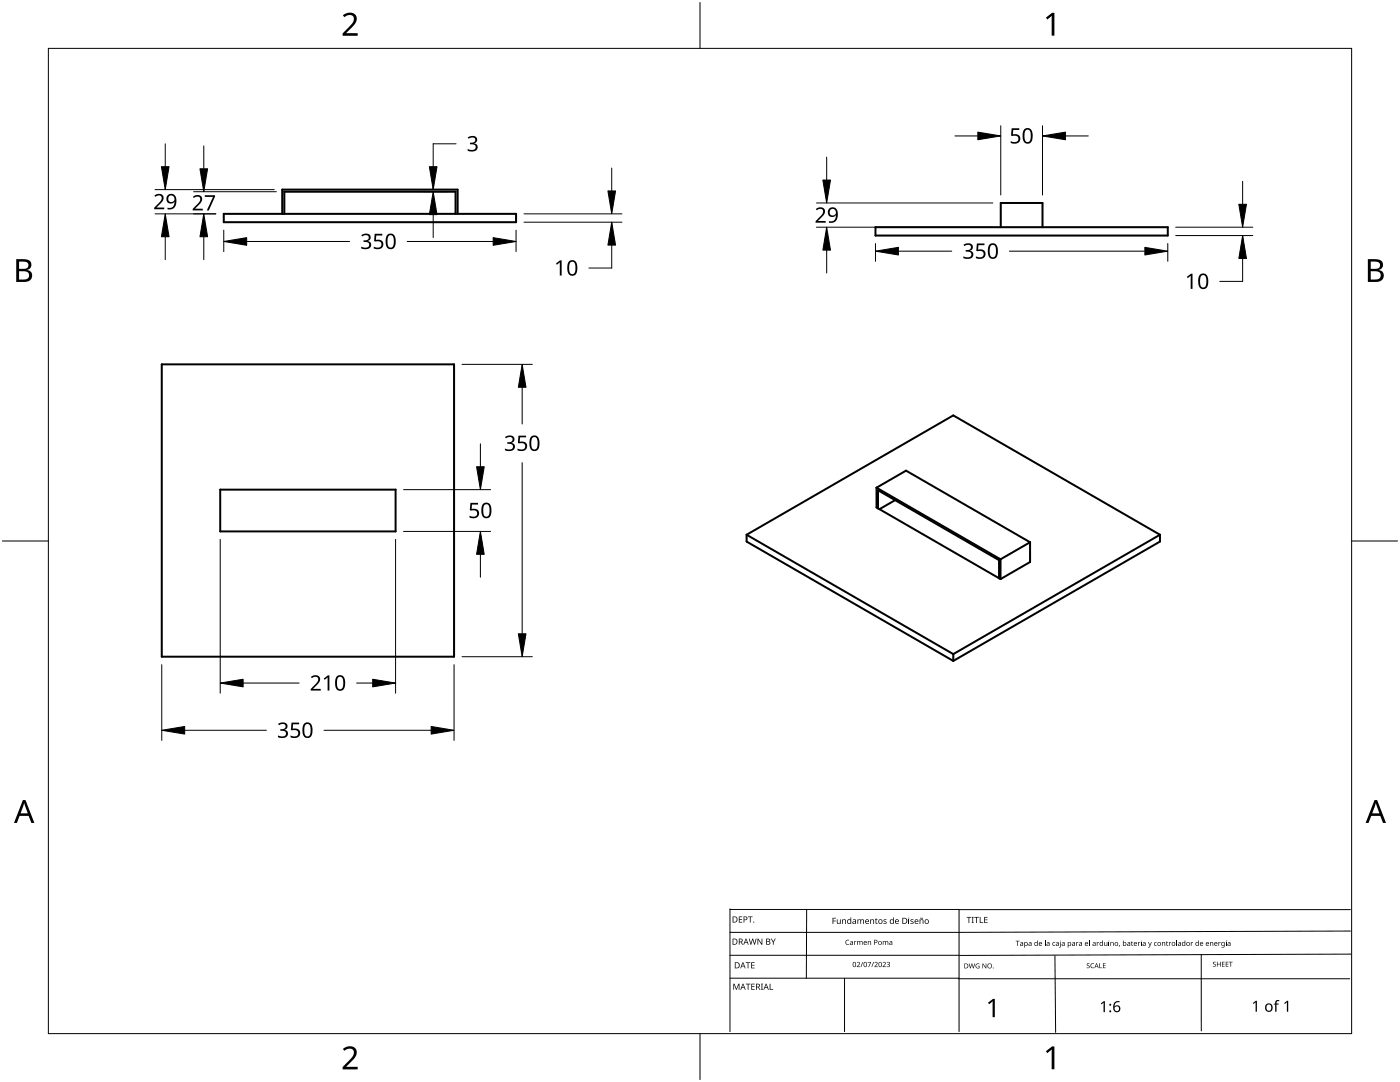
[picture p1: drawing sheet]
<svg xmlns="http://www.w3.org/2000/svg" width="279mm" height="216mm" viewBox="0 0 279 216" stroke-linecap="round" stroke-linejoin="round" font-family="sans-serif">
<g fill="none" stroke="#000" stroke-width=".4">
<path d="M44.7 42.7h58.3v1.6h-58.3zM56.3 42.7v-4.9h35v4.9M56.7 42.7v-4.4h34.2v4.4M174.7 45.3h58.4v1.7h-58.4zM199.7 45.3v-4.8h8.4v4.8M32.3 72.7h58.3v58.3h-58.3zM43.9 97.7h35v8.3h-35zM174.9 97.3v4l24.8 14.3M174.9 97.3l5.9-3.4 24.8 14.3M174.9 97.3l24.8 14.3M178.6 99.8l-3.1 1.8M149 106.7v1.4l41.3 23.8"/>
<path d="M149 106.7l41.3 23.8M149 106.7l41.3-23.8 41.2 23.8M175.2 101.4v-3.6l24.2 14v3.6M199.7 111.6v4M205.6 108.2v3.9l-5.9 3.5M205.6 108.2l-5.9 3.4M231.5 106.7v1.4l-41.2 23.8M231.5 106.7l-41.2 23.8M190.3 130.5v1.4"/>
</g>
<path d="M9.7 9.7h260v196.5h-260z" fill="none" stroke="#000" stroke-width=".2"/>
<path d="M139.7 .5v9.2M.5 108h9.2M269.7 108h9.2M139.7 206.2v9.2" fill="none" stroke="#000" stroke-width=".2"/>
<g fill="#000">
<path d="M68.4 3.1a1.64 1.64 0 0 1 2.8 .4 2.52 2.52 0 0 1-1.2 2.2l-.9 .9h2.3v.5h-3v-.4l1.2-1.2a1.95 1.95 0 0 0 .9-2.2 1.23 1.23 0 0 0-1.8 .1zM208.7 3.5l1.3-.9h.4v4.5h-.5v-4l-.9 .8zM68.4 209.3a1.64 1.64 0 0 1 2.8 .4 2.52 2.52 0 0 1-1.2 2.2l-.9 1h2.3v.5h-3v-.5l1.2-1.2a1.95 1.95 0 0 0 .9-2.1 1.23 1.23 0 0 0-1.8 .1zM208.7 209.8l1.3-1h.4v4.6h-.5v-4l-.9 .7z"/>
<path d="M3.2 51.7h1.3a1.28 1.28 0 0 1 1.7 1.3 1.04 1.04 0 0 1-.8 .9 1.23 1.23 0 0 1 1 1.5 1.23 1.23 0 0 1-1.6 .9h-1.6zM3.8 54.1v1.7h.9a.86 .86 0 0 0 1.1-.9 .86 .86 0 0 0-1.1-.8zM3.8 52.2v1.4h.8a.78 .78 0 0 0 1.1-.7 .78 .78 0 0 0-1.1-.7z"/>
<path d="M273 51.7h1.3a1.28 1.28 0 0 1 1.7 1.3 1.04 1.04 0 0 1-.9 .9 1.23 1.23 0 0 1 1 1.5 1.23 1.23 0 0 1-1.5 .9h-1.6zM273.6 54.1v1.7h.9a.86 .86 0 0 0 1.1-.9 .86 .86 0 0 0-1.2-.8zM273.6 52.2v1.4h.8a.78 .78 0 0 0 1-.7 .78 .78 0 0 0-1.1-.7z"/>
<path d="M4.6 159.6h.5l1.8 4.6h-.6l-.6-1.4h-1.8l-.5 1.4h-.6zM4.8 160.2l-.7 2.1h1.4z"/>
<path d="M274.3 159.6h.5l1.8 4.6h-.6l-.5-1.4h-1.8l-.6 1.4h-.6zM274.6 160.2l-.7 2.1h1.4z"/>
</g>
<g fill="none" stroke="#000" stroke-width=".2">
<path d="M30.9 37.8h23.8M33 28.7v4.6M38.6 38.3h16.6M40.7 29.1v4.6M84.4 38.3h4.9M84.4 37.8h.5M91 28.7h-4.5v9.1M122.1 33.5v4.6M165 31.4v4.5M190.6 27.1h4.5M199.7 25.1v13.8M208.1 25.1v13.8"/>
<path d="M212.6 27.1h4.6M248 36.2v4.6M30.9 42.7h12.2M33 47.2v4.6M40.7 47.2v4.6M44.7 45.9v4.3M49.2 48.2h20.6M81.3 48.2h17.1M86.5 42.8v4.6M103 45.9v4.3M104.6 42.7h19.5M104.6 44.3h19.5"/>
<path d="M122.1 44.3v9.2h-4.6M162.9 45.3h35.2M162.9 40.5h35.2M165 49.9v4.6M174.7 48.6v3.5M179.3 50.1h10.7M201.4 50.1h27.1M233.1 48.6v3.5M234.6 45.3h15.4M234.6 47h15.4M248 47v9.1h-4.6M92.2 72.7h14"/>
<path d="M104.2 77.3v7.3M80.5 97.7h17.4M95.9 88.6v4.5M104.2 92.3v34.2M43.9 107.6v30.7M78.9 107.6v30.7M80.5 106h17.4M95.9 110.6v4.6M32.3 132.6v15.2M48.5 136.3h11.2M71.2 136.3h3.2M90.6 132.6v15.2"/>
<path d="M92.2 131h14M36.9 145.7h16.3M64.7 145.7h21.3"/>
</g>
<g fill="#000" stroke="#000" stroke-width=".2">
<path d="M32.2 33.3h1.5l-.7 4.5zM39.9 33.7h1.5l-.7 4.6zM85.7 33.3h1.5l-.7 4.5zM121.3 38.1h1.5l-.7 4.6zM164.2 35.9h1.5l-.7 4.6zM195.1 26.4l4.6 .7-4.6 .8zM208.1 27.1l4.5-.7v1.5zM33 42.7l.7 4.5h-1.5zM40.7 42.7l.7 4.5h-1.5zM44.7 48.2l4.5-.8v1.5zM86.5 38.3l.7 4.5h-1.5zM98.4 47.4l4.6 .8-4.6 .7z"/>
<path d="M122.1 44.3l.7 4.6h-1.5zM165 45.3l.7 4.6h-1.5zM174.7 50.1l4.6-.7v1.5zM228.5 49.4l4.6 .7-4.6 .8zM248 47l.8 4.6h-1.6zM247.2 40.8h1.6l-.8 4.5zM104.2 72.7l.8 4.6h-1.6zM95.1 93.1h1.5l-.7 4.6zM95.9 106l.7 4.6h-1.5zM43.9 136.3l4.6-.8v1.6zM74.4 135.5l4.5 .8-4.5 .8zM103.4 126.5h1.6l-.8 4.5z"/>
<path d="M32.3 145.7l4.6-.7v1.5zM86 145l4.6 .7-4.6 .8z"/>
</g>
<g fill="#000">
<path d="M93.3 27.4a1.06 1.06 0 0 1 1.2-.3 1.06 1.06 0 0 1 .7 .9l-.2 .4-.4 .2a.82 .82 0 0 1 .7 .9 .82 .82 0 0 1-.9 .7l-1.1-.1v-.4a1.08 1.08 0 0 0 1.6-.2 .62 .62 0 0 0-.8-.7h-.3v-.3a.7 .7 0 0 0 .7-.1 .7 .7 0 0 0 .3-.7 .89 .89 0 0 0-1.3 0zM201.9 25.6h1.5v.3h-1.2l-.1 .9a1.02 1.02 0 0 1 1.5 .8 1.02 1.02 0 0 1-1.3 1.1l-.6-.2v-.3a.88 .88 0 0 0 1 .2 .88 .88 0 0 0 .5-.8 .85 .85 0 0 0-1.2-.5l-.2-.1zM30.8 39a1.01 1.01 0 0 1 1.2-.3 1.01 1.01 0 0 1 .6 1l-.2 .5-1.2 1.2h1.6v.4h-2v-.4l1.1-1.1a.72 .72 0 0 0 .4-.6 .72 .72 0 0 0-.4-.7l-.9 .3zM38.5 39.3a1.01 1.01 0 0 1 1.2-.4 1.01 1.01 0 0 1 .6 1l-.2 .6-1.2 1.1h1.6v.4h-2v-.3l1.1-1.1a.72 .72 0 0 0 .4-.7 .72 .72 0 0 0-.5-.7l-.8 .3zM40.9 39h2v.2l-1.2 2.8h-.4l1.2-2.7h-1.6zM72.1 46.9a1.06 1.06 0 0 1 1.1-.3 1.06 1.06 0 0 1 .8 .9l-.3 .4-.3 .2a.82 .82 0 0 1 .7 .9 .82 .82 0 0 1-.9 .7l-1.1-.1v-.4a1.08 1.08 0 0 0 1.6-.2 .62 .62 0 0 0-.9-.7h-.3v-.3a.7 .7 0 0 0 .8-.1 .7 .7 0 0 0 .3-.7 .89 .89 0 0 0-1.3 0zM74.8 46.7h1.5v.3h-1.2l-.1 .9a1.02 1.02 0 0 1 1.5 .8 1.02 1.02 0 0 1-1.4 1l-.5-.1v-.4a.88 .88 0 0 0 1 .2 .88 .88 0 0 0 .5-.8 .85 .85 0 0 0-1.3-.4l-.1-.1zM110.9 52.6l.9-.7h.3v3.1h-.4v-2.7l-.6 .5zM162.8 41.7a1.01 1.01 0 0 1 1.2-.4 1.01 1.01 0 0 1 .6 1.1l-.2 .5-1.2 1.2h1.6v.3h-2v-.3l1.1-1.1a.72 .72 0 0 0 .4-.7 .72 .72 0 0 0-.4-.6l-.9 .3zM192.3 48.9a1.06 1.06 0 0 1 1.1-.4 1.06 1.06 0 0 1 .8 .9l-.3 .5-.4 .1a.82 .82 0 0 1 .8 .9 .82 .82 0 0 1-.9 .7l-1.1-.1v-.4a1.08 1.08 0 0 0 1.6-.2 .62 .62 0 0 0-.9-.7h-.3v-.3a.7 .7 0 0 0 .8-.1 .7 .7 0 0 0 .2-.7 .89 .89 0 0 0-1.2 0zM195 48.6h1.5v.3h-1.2l-.1 .9a1.02 1.02 0 0 1 1.5 .8 1.02 1.02 0 0 1-1.4 1.1l-.5-.2v-.4a.88 .88 0 0 0 .9 .3 .88 .88 0 0 0 .6-.9 .85 .85 0 0 0-1.3-.4l-.2-.1zM236.9 55.3l.8-.7h.3v3h-.4v-2.6l-.5 .5z"/>
<path d="M100.8 87.2a1.06 1.06 0 0 1 1.1-.3 1.06 1.06 0 0 1 .8 .9l-.2 .3-.5 .3a.82 .82 0 0 1 .8 .9 .82 .82 0 0 1-.9 .7l-1.1-.2v-.3a1.08 1.08 0 0 0 1.6-.3 .62 .62 0 0 0-.9-.6h-.3v-.4a.7 .7 0 0 0 .8 0 .7 .7 0 0 0 .3-.7 .89 .89 0 0 0-1.3 0zM103.5 86.9h1.5v.4h-1.2l-.1 .9a1.02 1.02 0 0 1 1.5 .8 1.02 1.02 0 0 1-1.4 1l-.5-.2v-.3a.88 .88 0 0 0 1 .2 .88 .88 0 0 0 .5-.8 .85 .85 0 0 0-1.3-.4l-.1-.1zM93.9 100.3h1.5v.4h-1.2l-.1 .9a1.02 1.02 0 0 1 1.5 .8 1.02 1.02 0 0 1-1.4 1l-.5-.1v-.4a.88 .88 0 0 0 1 .2 .88 .88 0 0 0 .5-.8 .85 .85 0 0 0-1.2-.4l-.2-.1zM62 135.1a1.01 1.01 0 0 1 1.2-.4 1.01 1.01 0 0 1 .7 1l-.3 .6-1.1 1.2h1.5v.3h-2v-.3l1.1-1.1a.72 .72 0 0 0 .4-.7 .72 .72 0 0 0-.4-.7l-.9 .3zM64.6 135.4l.8-.6h.3v3h-.3v-2.6l-.6 .5zM55.5 144.5a1.06 1.06 0 0 1 1.1-.4 1.06 1.06 0 0 1 .8 .9l-.3 .5-.3 .1a.82 .82 0 0 1 .7 .9 .82 .82 0 0 1-.9 .7l-1.1-.1v-.3a1.08 1.08 0 0 0 1.6-.3 .62 .62 0 0 0-.9-.7h-.3v-.3a.7 .7 0 0 0 .8-.1 .7 .7 0 0 0 .3-.7 .89 .89 0 0 0-1.3 0zM58.2 144.2h1.5v.3h-1.2l-.1 .9a1.02 1.02 0 0 1 1.5 .8 1.02 1.02 0 0 1-1.4 1.1l-.5-.2v-.4a.88 .88 0 0 0 1 .3 .88 .88 0 0 0 .5-.9 .85 .85 0 0 0-1.3-.4l-.1-.1z"/>
<path d="M204.5 25.8a1.05 1.05 0 0 1 1.2-.1 1.05 1.05 0 0 1 .4 1.2 1.31 1.31 0 0 1-1 1.8 1.22 1.22 0 0 1-1-1.6l.1-.8zM204.7 26a1.88 1.88 0 0 0 .2 2.3 .71 .71 0 0 0 .8-.9 1.17 1.17 0 0 0-.6-1.5z"/>
<path d="M33.5 39a1.11 1.11 0 0 1 1.3-.1 1.11 1.11 0 0 1 .4 1.3 1.38 1.38 0 0 1-1.8 1.6v-.4a1.01 1.01 0 0 0 1.1-.1 1.01 1.01 0 0 0 .3-1 .94 .94 0 0 1-1.4 .1 .94 .94 0 0 1 .1-1.4zM33.5 39.7a.7 .7 0 0 0 1.4 0 .7 .7 0 0 0-1.4 0z"/>
<path d="M77.3 46.8a1.05 1.05 0 0 1 1.3 0 1.05 1.05 0 0 1 .4 1.2 1.3 1.3 0 0 1-1 1.7 1.22 1.22 0 0 1-1-1.5l.1-.9zM77.6 47.1a1.88 1.88 0 0 0 .2 2.3 .71 .71 0 0 0 .8-.9 1.17 1.17 0 0 0-.6-1.6z"/>
<path d="M113.6 52.1a1.05 1.05 0 0 1 1.2 0 1.05 1.05 0 0 1 .4 1.2 1.3 1.3 0 0 1-1 1.7 1.22 1.22 0 0 1-1-1.5l.1-.9zM113.8 52.4a1.88 1.88 0 0 0 .3 2.3 .71 .71 0 0 0 .7-.9 1.17 1.17 0 0 0-.6-1.6z"/>
<path d="M165.5 41.6a1.11 1.11 0 0 1 1.3 0 1.11 1.11 0 0 1 .4 1.3 1.38 1.38 0 0 1-1.8 1.5v-.3a1.01 1.01 0 0 0 1.1-.1 1.01 1.01 0 0 0 .3-1.1 .94 .94 0 0 1-1.4 .1 .94 .94 0 0 1 .1-1.4zM165.5 42.3a.7 .7 0 0 0 1.4 0 .7 .7 0 0 0-1.4 0z"/>
<path d="M197.5 48.8a1.05 1.05 0 0 1 1.3-.1 1.05 1.05 0 0 1 .3 1.2 1.3 1.3 0 0 1-1 1.8 1.22 1.22 0 0 1-1-1.6l.1-.8zM197.7 49a1.88 1.88 0 0 0 .3 2.3 .71 .71 0 0 0 .8-.9 1.17 1.17 0 0 0-.7-1.5z"/>
<path d="M239.5 54.8a1.05 1.05 0 0 1 1.2 0 1.05 1.05 0 0 1 .4 1.1 1.31 1.31 0 0 1-1 1.8 1.22 1.22 0 0 1-1-1.6l.1-.8zM239.7 55.1a1.88 1.88 0 0 0 .3 2.3 .71 .71 0 0 0 .8-1 1.17 1.17 0 0 0-.7-1.5z"/>
<path d="M106 87.1a1.05 1.05 0 0 1 1.3 0 1.05 1.05 0 0 1 .4 1.2 1.31 1.31 0 0 1-1 1.7 1.22 1.22 0 0 1-1-1.6v-.8zM106.3 87.4a1.88 1.88 0 0 0 .2 2.3 .71 .71 0 0 0 .8-1 1.17 1.17 0 0 0-.6-1.5z"/>
<path d="M96.4 100.5a1.05 1.05 0 0 1 1.3 0 1.05 1.05 0 0 1 .4 1.2 1.3 1.3 0 0 1-1 1.7 1.22 1.22 0 0 1-1-1.5l.1-.9zM96.7 100.8a1.88 1.88 0 0 0 .2 2.3 .71 .71 0 0 0 .8-.9 1.17 1.17 0 0 0-.6-1.6z"/>
<path d="M67.3 134.9a1.05 1.05 0 0 1 1.2 0 1.05 1.05 0 0 1 .4 1.2 1.3 1.3 0 0 1-1 1.7 1.22 1.22 0 0 1-1-1.5l.1-.9zM67.5 135.2a1.88 1.88 0 0 0 .2 2.3 .71 .71 0 0 0 .8-.9 1.17 1.17 0 0 0-.6-1.6z"/>
<path d="M60.7 144.4a1.05 1.05 0 0 1 1.3-.1 1.05 1.05 0 0 1 .4 1.2 1.31 1.31 0 0 1-1 1.8 1.22 1.22 0 0 1-1-1.6v-.8zM61 144.6a1.88 1.88 0 0 0 .2 2.3 .71 .71 0 0 0 .8-.9 1.17 1.17 0 0 0-.6-1.5z"/>
</g>
<path d="M145.7 181.4v24.5M145.7 181.5h45.7v24.4M145.7 190.6h45.7M145.7 195.2h45.7M161 181.5l-.1 13.7M168.5 195.2v10.7M191.3 195.3h78.1M191.4 181.5h78.1M210.5 190.7l.2 15.3M239.7 190.5v15.2M269.5 185.8l-123.8 .2M269.6 190.4l-78.1 .2" fill="none" stroke="#000" stroke-width=".2"/>
<g fill="#000">
<path d="M146.4 196.3h.2l.4 1 .4-1h.2v1.2h-.2v-1.1l-.4 1.1h-.1l-.4-1.1v1.1h-.1zM147.4 182.9h.7v.1h-.5v.4h.5v.1h-.5v.4h.5v.2h-.7zM148.8 192h.9v.1h-.3v1.1h-.2v-1.1h-.4zM148.8 196.3h1v.1h-.4v1.1h-.2v-1.1h-.4zM149.3 182.9h.9v.1h-.4v1.1h-.1v-1.1h-.4zM149.9 192h.7v.1h-.5v.4h.5v.2h-.5v.4h.5v.1h-.7zM149.9 196.3h.7v.1h-.5v.4h.5v.1h-.5v.5h.5v.1h-.7zM149.4 187.3h.2l.3 1 .2-1h.2l.3 1 .2-1h.2l-.3 1.2h-.2l-.3-1-.3 1h-.1zM151.2 187.3h.2l.6 1v-1h.1v1.2h-.1l-.7-1v1h-.1zM151.8 196.3h.5l-.2 .1v1l.2 .1h-.5l.2-.1v-1zM153.6 196.3h.2v1.1h.5v.1h-.7zM153.8 187.3h.2l.3 .6 .3-.6h.2l-.4 .7v.5h-.1v-.5z"/>
<path d="M166.2 183.1h.6v.2h-.5v.4h.5v.1h-.5v.6h-.1zM167 183.4h.2v.6a.24 .24 0 0 0 .3 .2 .24 .24 0 0 0 .1-.3v-.5h.2v1l-.2-.2a.35 .35 0 0 1-.3 .2 .35 .35 0 0 1-.3-.4zM168.1 183.4l.1 .2a.35 .35 0 0 1 .4-.2 .35 .35 0 0 1 .2 .4v.6h-.1v-.6a.24 .24 0 0 0-.3-.2 .24 .24 0 0 0-.2 .3v.5h-.1zM168.9 187.7l.3-.2 .3 .1-.1 .1a.41 .41 0 0 0-.5 .4 .41 .41 0 0 0 .6 .3 .48 .48 0 0 1-.7-.1 .48 .48 0 0 1 .1-.6zM170.5 187.8l.1 .1 .3-.1-.3 .2v.5h-.1zM171 192.1a.37 .37 0 0 1 .6 0 .37 .37 0 0 1-.2 .5l-.3 .3h.6v.1h-.7l.3-.4a.27 .27 0 0 0 .2-.3 .27 .27 0 0 0-.3-.2zM171.1 187.8l.5 .1a.28 .28 0 0 1 .4-.1 .28 .28 0 0 1 .2 .2v.5h-.2v-.5a.19 .19 0 0 0-.2-.1 .19 .19 0 0 0-.1 .2v.4h-.2v-.5a.19 .19 0 0 0-.2-.1 .19 .19 0 0 0-.1 .2v.4h-.1zM172.1 191.9h.2l-.4 1.1h-.2zM171.1 183.4l.2 .2 .2-.2a.35 .35 0 0 0 .6 0l.3 .2v.8h-.1v-.6a.22 .22 0 0 0-.3-.2 .22 .22 0 0 0-.2 .3v.5h-.1v-.6a.23 .23 0 0 0-.3-.2 .23 .23 0 0 0-.1 .3v.5h-.2zM173.1 191.9h.7l-.4 1.1h-.1l.4-.9h-.6zM173.2 187.8l.1 .1a.29 .29 0 0 1 .3-.1 .29 .29 0 0 1 .2 .2v.5h-.1v-.4a.21 .21 0 0 0-.2-.2 .21 .21 0 0 0-.2 .2v.4h-.1zM173.7 183.4l.1 .2a.35 .35 0 0 1 .4-.2 .35 .35 0 0 1 .2 .4v.6h-.1v-.6a.24 .24 0 0 0-.3-.2 .24 .24 0 0 0-.2 .3v.5h-.1z"/>
<path d="M174.3 191.9h.1l-.4 1.1h-.1zM174.8 183.2l.1 .2h.2v.2h-.2v.6h.3l-.1 .2-.3-.2-.1-.6-.1-.1zM174.5 192.1a.37 .37 0 0 1 .6 0 .37 .37 0 0 1-.2 .5l-.2 .3h.5v.1h-.7l.3-.4a.27 .27 0 0 0 .2-.3 .27 .27 0 0 0-.3-.2zM176.1 192.1a.37 .37 0 0 1 .6 0 .37 .37 0 0 1-.2 .5l-.2 .3h.5v.1h-.7l.3-.4a.27 .27 0 0 0 .3-.3 .27 .27 0 0 0-.4-.2zM176.4 183.5h.5l-.1 .1a.19 .19 0 0 0-.3 0 .19 .19 0 0 0 0 .2 .19 .19 0 0 0 .2 .1 .31 .31 0 0 1 .1 .5 .31 .31 0 0 1-.5-.2h.2a.22 .22 0 0 0 .3 0 .22 .22 0 0 0 0-.3 .22 .22 0 0 0-.3 0l-.2-.2zM176.2 187.8l.6 .1a.28 .28 0 0 1 .3-.1 .28 .28 0 0 1 .2 .2v.5h-.1v-.5a.19 .19 0 0 0-.3-.1 .19 .19 0 0 0-.1 .2v.4h-.1v-.5a.19 .19 0 0 0-.3-.1 .19 .19 0 0 0-.1 .2v.4h-.1zM177 192a.32 .32 0 0 1 .4-.1 .32 .32 0 0 1 0 .5 .32 .32 0 0 1 .2 .5 .32 .32 0 0 1-.5 .1l-.2-.2a.26 .26 0 0 0 .4 .1 .26 .26 0 0 0 .1-.4l-.3-.1a.23 .23 0 0 0 .3-.1 .23 .23 0 0 0-.1-.3 .23 .23 0 0 0-.3 .1zM181.3 183.4h.2v1h-.2zM181.7 183.5h.6l-.2 .1a.19 .19 0 0 0-.2 0 .19 .19 0 0 0 0 .2 .19 .19 0 0 0 .2 .1 .31 .31 0 0 1 .1 .5 .31 .31 0 0 1-.5-.2h.1a.22 .22 0 0 0 .3 0 .22 .22 0 0 0 .1-.3 .22 .22 0 0 0-.3 0l-.2-.2zM183.7 183.2l.5-.1a.28 .28 0 0 1-.2 .2 .28 .28 0 0 1-.3-.1l-.1 .1zM183.5 183.4l.2 .2a.35 .35 0 0 1 .3-.2 .35 .35 0 0 1 .3 .4v.6h-.2v-.6a.24 .24 0 0 0-.3-.2 .24 .24 0 0 0-.1 .3v.5h-.2zM192.9 183h.9v.1h-.4v1.1h-.1v-1.1h-.4z"/>
<path d="M193.3 192.3h.2l.2 .8 .2-.8h.1l.3 .8 .2-.8h.1l-.3 .9h-.1l-.2-.8-.3 .8h-.1zM193.9 183h.4l-.1 .1v1l.1 .1h-.4l.2-.1v-1zM194.4 183h.9v.1h-.3v1.1h-.2v-1.1h-.4zM194.8 192.4l.7-.1-.1 .1a.4 .4 0 0 0-.6 .3 .4 .4 0 0 0 .6 .4v-.3l-.3-.1h.4v.5a.53 .53 0 0 1-.7-.1 .53 .53 0 0 1 0-.7zM195.5 183h.2v1h.5v.2h-.7zM196.1 192.3h.1l.5 .8v-.8h.1v.9h-.1l-.5-.8v.8h-.1zM196.4 183h.7v.1h-.5v.4h.5v.1h-.5v.4h.5v.2h-.7zM202.7 187.7h.8v.1h-.3v.9h-.2v-.9h-.3zM208.5 187.7h.2v1h-.2zM210.1 188.1l.3-.1 .1 .1a.28 .28 0 0 0-.3 .3 .28 .28 0 0 0 .4 .2 .36 .36 0 0 1-.6 0 .36 .36 0 0 1 .1-.5zM211.6 188h.1v.9l-.3 .2v-.1l.2-.1zM214.8 188l.1 .1 .3-.1-.3 .2v.5h-.1z"/>
<path d="M217.3 187.7h.2v1h-.2zM216.9 192.3l.4-.1h.2l-.1 .2a.24 .24 0 0 0-.3-.1 .24 .24 0 0 0-.1 .3 .24 .24 0 0 0 .3 .1 .31 .31 0 0 1 0 .5 .31 .31 0 0 1-.4-.2 .24 .24 0 0 0 .3 .1 .24 .24 0 0 0 .1-.3l-.4-.2zM217.8 192.3l.3-.1 .3 .1-.1 .1a.39 .39 0 0 0-.5 .3 .39 .39 0 0 0 .5 .3 .46 .46 0 0 1-.6 0 .46 .46 0 0 1 .1-.7zM218.9 188l.1 .1 .3-.1-.3 .2v.5h-.1zM219.4 192.2h.1v.9h.5v.1h-.6zM220.3 188h.2v.5a.21 .21 0 0 0 .2 .2 .21 .21 0 0 0 .2-.3v-.4h.1v.7l-.1-.1a.3 .3 0 0 1-.3 .1 .3 .3 0 0 1-.3-.2zM220.1 192.2h.6v.1h-.5v.3h.4v.1h-.4v.4h.5v.1h-.6zM221.2 188h.2v.7h-.2zM221.6 188l.1 .1a.29 .29 0 0 1 .3-.1 .29 .29 0 0 1 .3 .2v.5h-.2v-.4a.21 .21 0 0 0-.2-.2 .21 .21 0 0 0-.2 .2v.4h-.1zM223.4 188.6h.1l-.2 .3zM225.9 187.8v.2h.2l-.2 .1v.5l.2 .1-.3-.1-.1-.6zM227.1 188l.1 .1 .4-.1-.3 .2-.1 .5h-.1z"/>
<path d="M227.7 188h.1v.7h-.1zM229.1 188h.2l.2 .6 .2-.6h.1l-.3 .9-.2 .2-.2-.1 .3-.3zM230.4 188.1l.3-.1 .1 .1a.28 .28 0 0 0-.4 .3 .28 .28 0 0 0 .4 .2 .36 .36 0 0 1-.5 0 .36 .36 0 0 1 .1-.5zM231.9 188l.1 .1a.29 .29 0 0 1 .3-.1 .29 .29 0 0 1 .2 .2v.5h-.1v-.4a.21 .21 0 0 0-.2-.2 .21 .21 0 0 0-.2 .2v.4h-.1zM232.8 187.8l.1 .2h.2l-.2 .1v.5l.2 .1-.3-.1-.1-.6zM233.3 188l.1 .1 .3-.1-.3 .2v.5h-.1zM234.7 187.7h.2v1h-.2zM237.7 188l.1 .1 .3-.1-.3 .2v.5h-.1zM241.5 188l.1 .1a.29 .29 0 0 1 .3-.1 .29 .29 0 0 1 .2 .2v.5h-.1v-.4a.21 .21 0 0 0-.2-.2 .21 .21 0 0 0-.2 .2v.4h-.1zM242.1 192l.3-.1 .2 .1v.1a.24 .24 0 0 0-.3-.1 .24 .24 0 0 0-.1 .3 .24 .24 0 0 0 .3 .1 .31 .31 0 0 1 0 .5 .31 .31 0 0 1-.4-.2 .24 .24 0 0 0 .3 .2 .24 .24 0 0 0 .1-.4l-.4-.2zM243.2 188l.1 .1 .3-.1-.3 .2v.5h-.1zM242.9 191.9h.1v.4h.5v-.4h.1v1h-.1v-.5h-.5v.5h-.1z"/>
<path d="M243.9 191.9h.5v.1h-.4v.3h.4v.1h-.4v.4h.4v.1h-.5zM244.8 187.6l.1 .1-.3 .2zM244.6 188h.2v.7h-.2zM244.6 191.9h.6v.1h-.4v.3h.3v.1h-.3v.4h.4v.1h-.6zM245.3 191.9h.7v.1h-.3v.9h-.1v-.9h-.3zM197.2 200.1l1-.8h.3v3.7h-.4v-3.2l-.7 .6zM219.7 200.2l.6-.4h.2v2.2h-.3l.1-1.9-.5 .3zM250 200.2l.6-.5h.2v2.2h-.2v-1.9l-.4 .3zM254.6 199.7l.3-.2 .4 .1v.2h-.4l-.1 .2v.2h.4v.2h-.4v1.5h-.3v-1.5h-.3l.3-.2zM256.3 200.2l.6-.5h.2v2.2h-.3v-1.9l-.4 .3z"/>
<path d="M146.2 187.3h.4a.61 .61 0 0 1 .6 .6 .61 .61 0 0 1-.7 .6h-.3zM146.4 187.4v1h.1a.48 .48 0 0 0 .5-.5 .48 .48 0 0 0-.4-.5z"/>
<path d="M146.2 182.9h.4a.61 .61 0 0 1 .6 .6 .61 .61 0 0 1-.7 .6h-.3zM146.4 183v1h.1a.48 .48 0 0 0 .5-.5 .48 .48 0 0 0-.4-.5z"/>
<path d="M147.4 187.3h.4a.35 .35 0 0 1 .4 .2 .35 .35 0 0 1-.2 .5l.3 .5h-.2l-.3-.5h-.2v.5h-.2zM147.6 187.4v.5h.2a.23 .23 0 0 0 .3-.3 .23 .23 0 0 0-.3-.2z"/>
<path d="M146.6 192h.4a.61 .61 0 0 1 .6 .6 .61 .61 0 0 1-.6 .6h-.4zM146.8 192.1v1h.2a.48 .48 0 0 0 .5-.5 .48 .48 0 0 0-.5-.5z"/>
<path d="M148.2 192h.1l.5 1.2h-.1l-.2-.4h-.5l-.1 .4h-.2zM148.3 192.2l-.2 .5h.4z"/>
<path d="M148.2 196.3h.2l.4 1.2h-.1l-.2-.4h-.5l-.1 .4h-.2zM148.3 196.4l-.2 .6h.4z"/>
<path d="M148.4 182.9h.3a.41 .41 0 0 1 .5 .5 .41 .41 0 0 1-.7 .2v.5h-.1zM148.5 183v.5a.29 .29 0 0 0 .5-.3 .29 .29 0 0 0-.5-.2z"/>
<path d="M148.8 187.3h.2l.4 1.2h-.1l-.2-.4h-.5l-.1 .4h-.2zM148.9 187.4l-.2 .6h.4z"/>
<path d="M150.9 196.3h.3a.35 .35 0 0 1 .4 .2 .35 .35 0 0 1-.2 .5l.4 .5h-.2l-.3-.5h-.3v.5h-.1zM151 196.4v.5h.2a.23 .23 0 0 0 .3-.3 .23 .23 0 0 0-.3-.2z"/>
<path d="M152.9 187.3h.4a.31 .31 0 0 1 .4 .2 .31 .31 0 0 1-.2 .4 .33 .33 0 0 1 .3 .4 .33 .33 0 0 1-.5 .2h-.4zM153.1 187.9v.5h.2a.23 .23 0 0 0 .3-.3 .23 .23 0 0 0-.3-.2zM153.1 187.4v.4h.2a.21 .21 0 0 0 .3-.2 .21 .21 0 0 0-.3-.2z"/>
<path d="M152.8 196.3h.2l.4 1.2h-.1l-.2-.4h-.4l-.2 .4h-.1zM152.9 196.4l-.2 .6h.4z"/>
<path d="M169.2 183.5l.3-.1 .2 .2v-.5h.2v1.3l-.2-.2a.45 .45 0 0 1-.6 0 .45 .45 0 0 1 .1-.6zM169.1 183.9a.35 .35 0 0 0 .7 0 .35 .35 0 0 0-.7 0z"/>
<path d="M169.7 187.8l.5 .1v.6l-.1-.1a.26 .26 0 0 1-.3 .2 .26 .26 0 0 1-.2-.4 .26 .26 0 0 1 .4-.1h.1v-.2zM169.8 188.2a.16 .16 0 0 0 0 .2 .16 .16 0 0 0 .2 0 .16 .16 0 0 0 0-.2z"/>
<path d="M170.2 183.5h.6v.9l-.1-.2a.31 .31 0 0 1-.4 .2 .31 .31 0 0 1-.2-.4 .31 .31 0 0 1 .4-.2h.2l-.1-.2h-.4zM170.3 184a.19 .19 0 0 0 .1 .2 .19 .19 0 0 0 .2 0 .19 .19 0 0 0 0-.3z"/>
<path d="M170.3 192h.4l.1 .5a.38 .38 0 0 1-.4 .5 .38 .38 0 0 1-.2-.6zM170.4 192.1h-.1a.39 .39 0 0 0 0 .5 .39 .39 0 0 0 .3 .2 .4 .4 0 0 0 .2-.4 .4 .4 0 0 0-.4-.3z"/>
<path d="M172.4 187.9l.3-.1 .2 .1 .1 .3h-.5l.1 .2h.4a.37 .37 0 0 1-.6 0 .37 .37 0 0 1 0-.5zM172.5 187.9v.2h.4l-.1-.2z"/>
<path d="M172.5 192h.4l.1 .5a.38 .38 0 0 1-.4 .5 .38 .38 0 0 1-.3-.6zM172.5 192.1a.39 .39 0 0 0-.1 .5 .39 .39 0 0 0 .4 .2 .4 .4 0 0 0 .2-.4 .4 .4 0 0 0-.5-.3z"/>
<path d="M172.8 183.6l.3-.2 .2 .1 .1 .4-.6 .1 .2 .2h.4a.45 .45 0 0 1-.7 0 .45 .45 0 0 1 .1-.6zM172.9 183.6l-.1 .2h.5l-.1-.2z"/>
<path d="M174.5 187.5h.2a.34 .34 0 0 1 .4 .4 .34 .34 0 0 1-.5 .2v.4h-.1zM174.6 187.6v.4a.25 .25 0 0 0 .4-.2 .25 .25 0 0 0-.4-.2z"/>
<path d="M175.2 188.2a.4 .4 0 0 1 .8 0 .4 .4 0 0 1-.8 0zM175.4 188.2a.27 .27 0 0 0 .5 0 .27 .27 0 0 0-.5 0z"/>
<path d="M175.4 192h.5l.1 .5a.38 .38 0 0 1-.4 .5 .38 .38 0 0 1-.3-.6zM175.5 192.1a.39 .39 0 0 0-.1 .5 .39 .39 0 0 0 .4 .2 .4 .4 0 0 0 .1-.4 .4 .4 0 0 0-.4-.3z"/>
<path d="M175.2 183.9a.45 .45 0 0 1 .9 0 .45 .45 0 0 1-.9 0zM175.5 183.6a.35 .35 0 0 0 0 .6 .35 .35 0 0 0 .5-.2 .35 .35 0 0 0-.3-.4z"/>
<path d="M177.7 183.5l.3-.1 .2 .2v-.5h.2v1.3l-.2-.2a.45 .45 0 0 1-.6 0 .45 .45 0 0 1 .1-.6zM177.7 183.9a.31 .31 0 0 0 .6 0 .31 .31 0 0 0-.6 0z"/>
<path d="M177.5 187.8l.5 .1 .1 .6-.1-.1a.26 .26 0 0 1-.4 .2 .26 .26 0 0 1-.1-.4 .26 .26 0 0 1 .3-.1h.2l-.1-.2zM177.6 188.2a.16 .16 0 0 0 .1 .2 .16 .16 0 0 0 .2 0 .16 .16 0 0 0-.1-.2z"/>
<path d="M178.7 183.6l.3-.2 .3 .1 .1 .4-.6 .1 .1 .2h.5a.45 .45 0 0 1-.7 0 .45 .45 0 0 1 0-.6zM178.8 183.6v.2h.4l-.1-.2z"/>
<path d="M180.1 183.1h.4a.61 .61 0 0 1 .6 .7 .61 .61 0 0 1-.7 .6h-.3zM180.2 183.3v.9h.2a.48 .48 0 0 0 .5-.4 .48 .48 0 0 0-.5-.5z"/>
<path d="M182.6 183.6l.3-.2 .3 .1 .1 .4-.6 .1 .1 .2h.5a.45 .45 0 0 1-.7 0 .45 .45 0 0 1 0-.6zM182.7 183.6v.2h.4l-.1-.2z"/>
<path d="M184.5 183.9a.45 .45 0 0 1 .9 0 .45 .45 0 0 1-.9 0zM184.8 183.6a.35 .35 0 0 0-.1 .6 .35 .35 0 0 0 .6-.2 .35 .35 0 0 0-.4-.4z"/>
<path d="M192.5 192.3h.3a.49 .49 0 0 1 .4 .5 .49 .49 0 0 1-.5 .4h-.2zM192.6 192.4v.7h.3l.2-.2v-.4z"/>
<path d="M197 192.7a.5 .5 0 0 1 1 0 .5 .5 0 0 1-1 0zM197.2 192.7a.36 .36 0 0 0 .7 0 .36 .36 0 0 0-.7 0z"/>
<path d="M203.6 188l.5 .1 .1 .6-.1-.1a.26 .26 0 0 1-.4 .2 .26 .26 0 0 1-.1-.4 .26 .26 0 0 1 .3-.1h.2l-.1-.2zM203.7 188.4a.16 .16 0 0 0 .1 .2 .16 .16 0 0 0 .2 0 .16 .16 0 0 0-.1-.2z"/>
<path d="M204.4 188l.1 .1a.35 .35 0 0 1 .5 0 .35 .35 0 0 1 0 .5 .35 .35 0 0 1-.5 0v.5h-.1zM204.5 188.3a.26 .26 0 0 0 .5 0 .26 .26 0 0 0-.5 0z"/>
<path d="M205.3 188l.5 .1 .1 .6-.2-.1a.26 .26 0 0 1-.3 .2 .26 .26 0 0 1-.1-.4 .26 .26 0 0 1 .3-.1h.1v-.2zM205.4 188.4a.16 .16 0 0 0 .1 .2 .16 .16 0 0 0 .2 0 .16 .16 0 0 0-.1-.2z"/>
<path d="M206.6 188l.4 .1v-.4h.1v1l-.1-.1a.38 .38 0 0 1-.6 0 .38 .38 0 0 1 .2-.6zM206.5 188.4a.26 .26 0 0 0 .5 0 .26 .26 0 0 0-.5 0z"/>
<path d="M207.4 188.1l.2-.1 .3 .1 .1 .3h-.6l.2 .2h.3a.37 .37 0 0 1-.5 0 .37 .37 0 0 1 0-.5zM207.5 188.1l-.1 .2h.4l-.1-.2z"/>
<path d="M208.9 188l.5 .1 .1 .6-.2-.1a.26 .26 0 0 1-.3 .2 .26 .26 0 0 1-.1-.4 .26 .26 0 0 1 .3-.1h.1v-.2zM209 188.4a.16 .16 0 0 0 .1 .2 .16 .16 0 0 0 .2 0 .16 .16 0 0 0-.1-.2z"/>
<path d="M210.8 188l.5 .1v.6l-.1-.1a.26 .26 0 0 1-.3 .2 .26 .26 0 0 1-.2-.4 .26 .26 0 0 1 .4-.1h.1v-.2zM210.9 188.4a.16 .16 0 0 0 0 .2 .16 .16 0 0 0 .2 0 .16 .16 0 0 0 0-.2z"/>
<path d="M212 188l.4 .1 .1 .6-.1-.1a.26 .26 0 0 1-.4 .2 .26 .26 0 0 1-.1-.4 .26 .26 0 0 1 .3-.1h.2l-.1-.2zM212 188.4a.16 .16 0 0 0 .1 .2 .16 .16 0 0 0 .2 0 .16 .16 0 0 0 0-.2z"/>
<path d="M213.1 188l.1 .1a.35 .35 0 0 1 .5 0 .35 .35 0 0 1 0 .5 .35 .35 0 0 1-.5 0v.5h-.1zM213.2 188.3a.26 .26 0 0 0 .5 0 .26 .26 0 0 0-.5 0z"/>
<path d="M214 188l.5 .1v.6l-.1-.1a.26 .26 0 0 1-.3 .2 .26 .26 0 0 1-.2-.4 .26 .26 0 0 1 .4-.1h.1v-.2zM214.1 188.4a.16 .16 0 0 0 0 .2 .16 .16 0 0 0 .3 0 .16 .16 0 0 0-.1-.2z"/>
<path d="M215.4 188l.5 .1v.6l-.1-.1a.26 .26 0 0 1-.3 .2 .26 .26 0 0 1-.2-.4 .26 .26 0 0 1 .4-.1h.1v-.2zM215.5 188.4a.16 .16 0 0 0 0 .2 .16 .16 0 0 0 .3 0 .16 .16 0 0 0-.1-.2z"/>
<path d="M216.6 188.1l.2-.1 .3 .1 .1 .3h-.6l.2 .2h.3a.37 .37 0 0 1-.5 0 .37 .37 0 0 1 0-.5zM216.7 188.1l-.1 .2h.4l-.1-.2z"/>
<path d="M218.1 188l.5 .1v.6l-.1-.1a.26 .26 0 0 1-.3 .2 .26 .26 0 0 1-.1-.4 .26 .26 0 0 1 .3-.1h.1v-.2zM218.2 188.4a.16 .16 0 0 0 .1 .2 .16 .16 0 0 0 .2 0 .16 .16 0 0 0-.1-.2z"/>
<path d="M218.8 192.2l.5 1-.3-.3h-.4l-.2 .3zM218.8 192.3l-.1 .5h.3z"/>
<path d="M219.6 188l.4 .1v-.4h.1v1l-.1-.1a.38 .38 0 0 1-.6 0 .38 .38 0 0 1 .2-.6zM219.5 188.4a.26 .26 0 0 0 .5 0 .26 .26 0 0 0-.5 0z"/>
<path d="M222.4 188.4a.4 .4 0 0 1 .8 0 .4 .4 0 0 1-.8 0zM222.6 188.4a.27 .27 0 0 0 .5 0 .27 .27 0 0 0-.5 0z"/>
<path d="M224.1 187.7h.1v.4a.35 .35 0 0 1 .5 0 .35 .35 0 0 1 0 .5 .35 .35 0 0 1-.5 0l-.1 .1zM224.2 188.3a.27 .27 0 0 0 .5 0 .27 .27 0 0 0-.5 0z"/>
<path d="M225 188l.5 .1 .1 .6-.2-.1a.26 .26 0 0 1-.3 .2 .26 .26 0 0 1-.1-.4 .26 .26 0 0 1 .3-.1h.1v-.2zM225.1 188.4a.16 .16 0 0 0 .1 .2 .16 .16 0 0 0 .2 0 .16 .16 0 0 0-.1-.2z"/>
<path d="M226.4 188.1l.2-.1 .2 .1 .1 .3h-.5l.1 .2h.4a.37 .37 0 0 1-.6 0 .37 .37 0 0 1 .1-.5zM226.5 188.1l-.1 .2h.4l-.1-.2z"/>
<path d="M228.1 188l.5 .1v.6l-.1-.1a.26 .26 0 0 1-.3 .2 .26 .26 0 0 1-.2-.4 .26 .26 0 0 1 .4-.1h.1v-.2zM228.2 188.4a.16 .16 0 0 0 0 .2 .16 .16 0 0 0 .3 0 .16 .16 0 0 0-.1-.2z"/>
<path d="M230.9 188.4a.4 .4 0 0 1 .8 0 .4 .4 0 0 1-.8 0zM231.1 188.4a.3 .3 0 0 0 .6 0 .3 .3 0 0 0-.6 0z"/>
<path d="M233.8 188.4a.38 .38 0 0 1 .7 0 .38 .38 0 0 1-.7 0zM234 188.4a.27 .27 0 0 0 .5 0 .27 .27 0 0 0-.5 0z"/>
<path d="M235.1 188l.5 .1 .1 .6-.1-.1a.26 .26 0 0 1-.4 .2 .26 .26 0 0 1-.1-.4 .26 .26 0 0 1 .3-.1h.2l-.1-.2zM235.2 188.4a.16 .16 0 0 0 .1 .2 .16 .16 0 0 0 .2 0 .16 .16 0 0 0-.1-.2z"/>
<path d="M236 188l.4 .1v-.4h.2v1l-.2-.1a.38 .38 0 0 1-.5 0 .38 .38 0 0 1 .1-.6zM235.9 188.4a.3 .3 0 0 0 .6 0 .3 .3 0 0 0-.6 0z"/>
<path d="M236.7 188.4a.4 .4 0 0 1 .8 0 .4 .4 0 0 1-.8 0zM236.9 188.4a.27 .27 0 0 0 .5 0 .27 .27 0 0 0-.5 0z"/>
<path d="M238.7 188.1l.2-.1 .2 .1v-.4h.2v1l-.2-.1a.37 .37 0 0 1-.5 0 .37 .37 0 0 1 .1-.5zM238.6 188.4a.3 .3 0 0 0 .6 0 .3 .3 0 0 0-.6 0z"/>
<path d="M239.5 188.1l.3-.1 .2 .1 .1 .3h-.5l.1 .2h.4a.37 .37 0 0 1-.6 0 .37 .37 0 0 1 0-.5zM239.7 188.1l-.1 .2h.4l-.1-.2z"/>
<path d="M240.7 188.1l.3-.1 .2 .1 .1 .3h-.5l.1 .2h.4a.37 .37 0 0 1-.6 0 .37 .37 0 0 1 0-.5zM240.8 188.1v.2h.4l-.2-.2z"/>
<path d="M242.4 188.1l.3-.1 .2 .1 .1 .3h-.5l.1 .2h.3a.37 .37 0 0 1-.5 0 .37 .37 0 0 1 0-.5zM242.5 188.1v.2h.3l-.1-.2z"/>
<path d="M243.8 188h.6v.8l-.1 .2h-.5v-.1l.4 .1 .1-.4a.38 .38 0 0 1-.6 0 .38 .38 0 0 1 .1-.6zM243.8 188.4a.27 .27 0 0 0 .5 0 .27 .27 0 0 0-.5 0z"/>
<path d="M245 188l.5 .1 .1 .6-.1-.1a.26 .26 0 0 1-.4 .2 .26 .26 0 0 1-.1-.4 .26 .26 0 0 1 .3-.1h.1v-.2zM245.1 188.4a.16 .16 0 0 0 .1 .2 .16 .16 0 0 0 .2 0 .16 .16 0 0 0-.1-.2z"/>
<path d="M222.5 200l.7-.3 .2 .1v.2a.74 .74 0 0 0-1 .8 .69 .69 0 0 1 1.1 .2 .69 .69 0 0 1-.3 1 .69 .69 0 0 1-1-.5v-.9zM222.4 201.3a.5 .5 0 0 0 1 0 .5 .5 0 0 0-1 0z"/>
<path d="M252.7 200.4a.81 .81 0 0 1 1.2 .1 .81 .81 0 0 1-.2 1.2 .81 .81 0 0 1-1.2-.3v-.5zM252.9 200.5a.6 .6 0 0 0-.1 .9 .6 .6 0 0 0 .8 .1l.1-.2a.56 .56 0 0 0-.1-.7 .56 .56 0 0 0-.7-.1z"/>
<circle cx="150.4" cy="184" r=".11"/>
<circle cx="181.4" cy="183.2" r=".09"/>
<circle cx="198.2" cy="193.2" r=".09"/>
<circle cx="211.6" cy="187.8" r=".08"/>
<circle cx="221.3" cy="187.8" r=".08"/>
<circle cx="227.8" cy="187.8" r=".08"/>
<circle cx="221.6" cy="201.8" r=".2"/>
<circle cx="221.6" cy="200.5" r=".2"/>
</g>
</svg>
